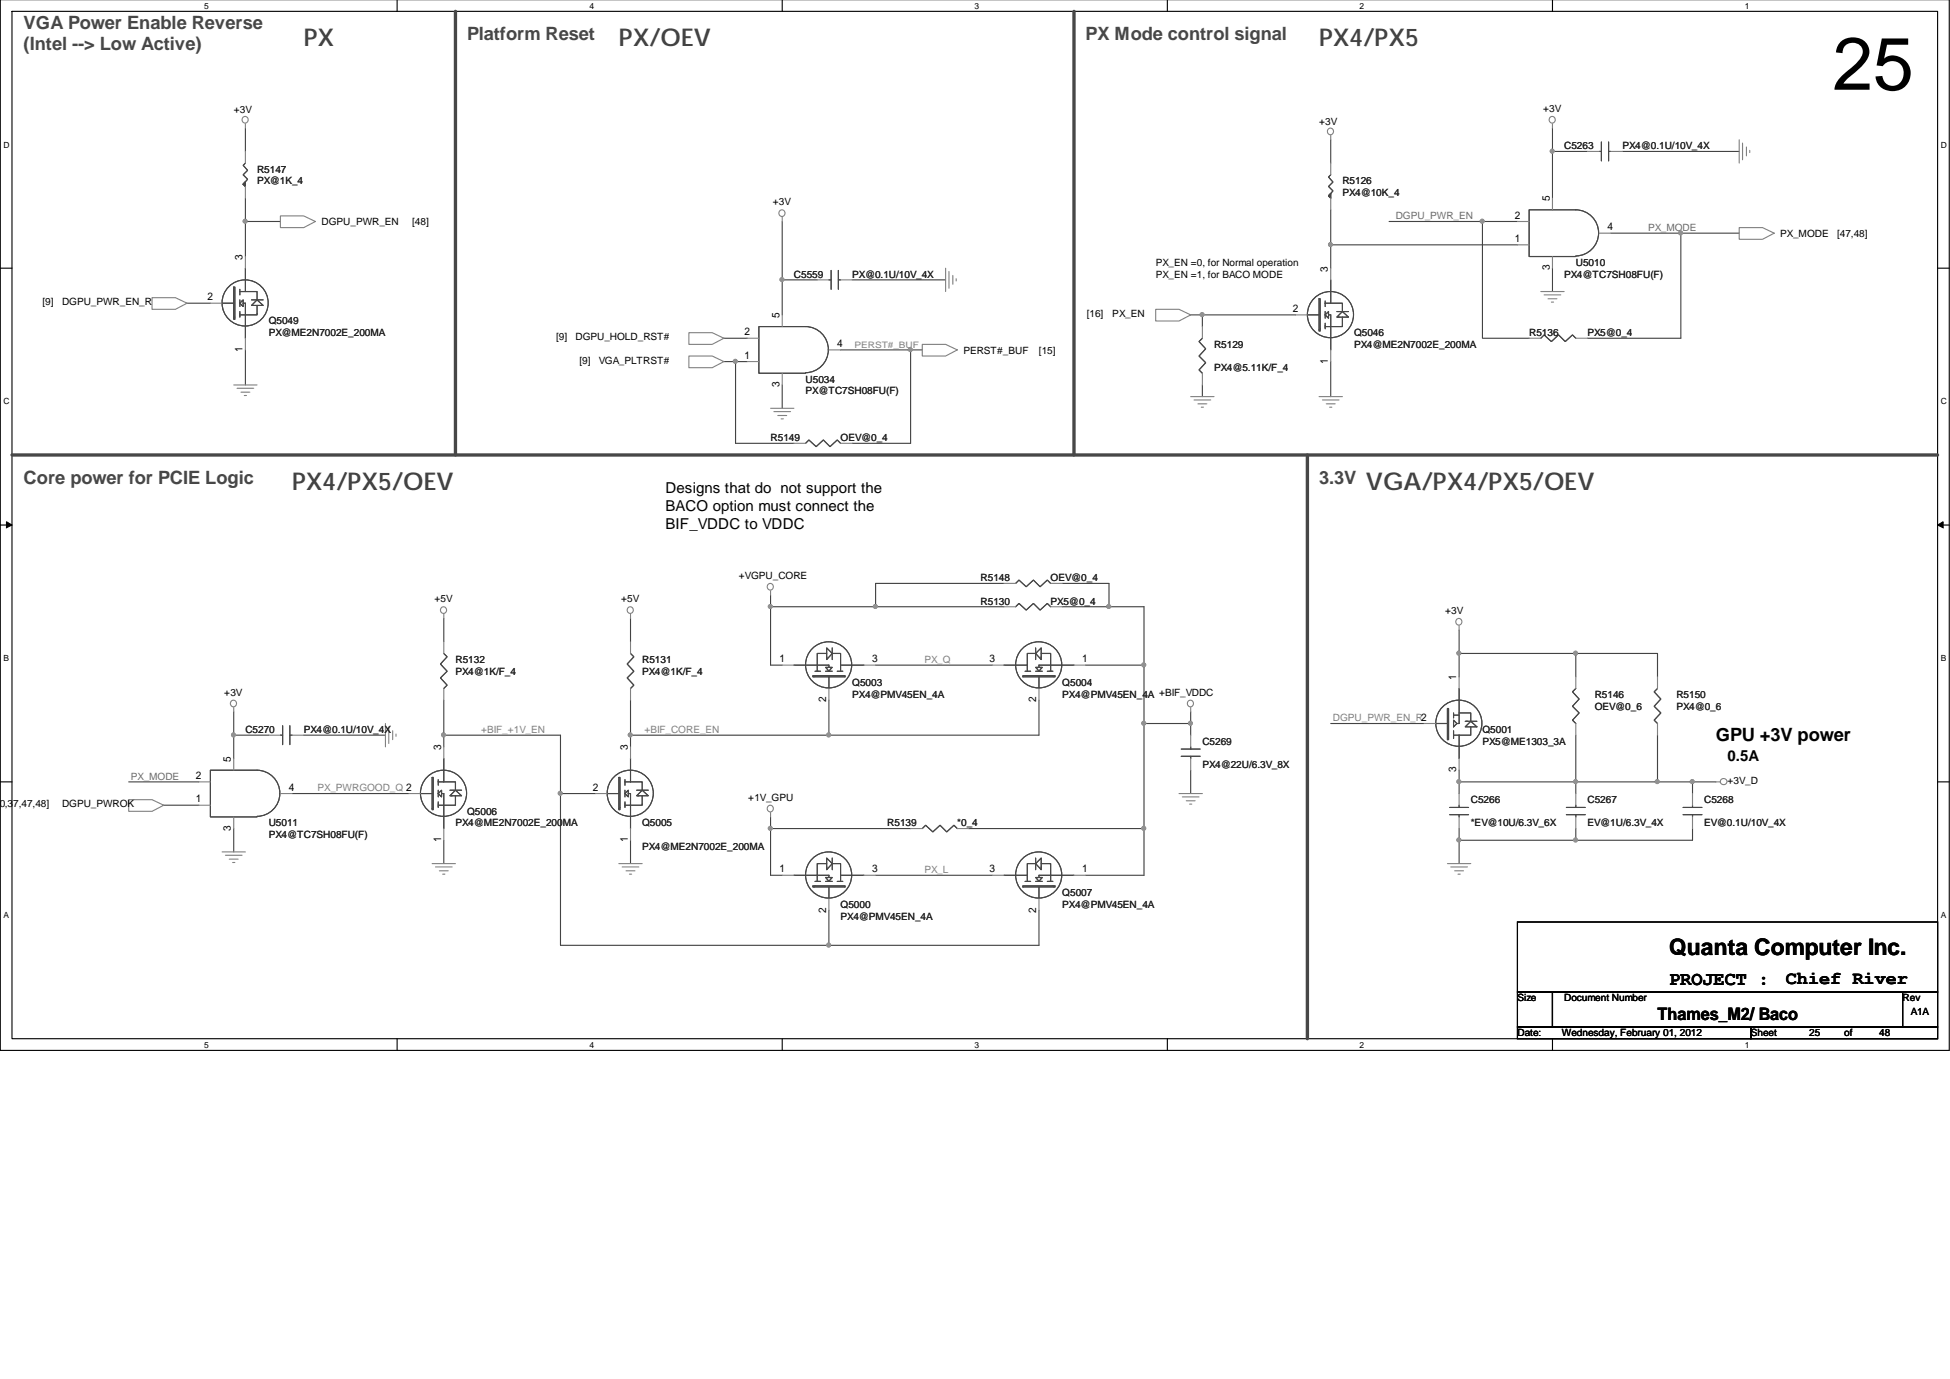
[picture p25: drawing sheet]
<svg xmlns="http://www.w3.org/2000/svg" width="297mm" height="210mm" viewBox="0 0 297 210" stroke-linecap="round" stroke-linejoin="round" font-family="sans-serif">
<defs><g id="words">
<text font-size="11.3" x="279.1" y="13.7">25</text>
<g font-size="3.7" fill="#404040">
<text x="46.3" y="7.1">PX</text>
<text x="94.3" y="7.1">PX/OEV</text>
<text x="200.9" y="7.1">PX4/PX5</text>
<text x="44.5" y="74.6">PX4/PX5/OEV</text>
<text x="208" y="74.6">VGA/PX4/PX5/OEV</text>
</g>
<text font-size="3.5" x="254.3" y="145.4">Quanta Computer Inc.</text>
<text font-size="3" x="254.3" y="150">PROJECT :</text>
<g font-size="2.8" fill="#474747">
<text x="3.6" y="4.4">VGA Power Enable Reverse</text>
<text x="3.6" y="7.7">(Intel --&gt; Low Active)</text>
<text x="71.2" y="6.1">Platform Reset</text>
<text x="165.4" y="6.1">PX Mode control signal</text>
<text x="3.6" y="73.7">Core power for PCIE Logic</text>
<text x="200.9" y="73.7">3.3V</text>
</g>
<g font-size="2.8">
<text x="261.4" y="112.8">GPU +3V power</text>
<text x="272" y="149.8">Chief River</text>
</g>
<text font-size="2.6" x="252.5" y="155.3">Thames_M2/ Baco</text>
<g font-size="2.3">
<text x="101.4" y="75">Designs that do not support the</text>
<text x="101.4" y="77.8">BACO option must connect the</text>
<text x="101.4" y="80.6">BIF_VDDC to VDDC</text>
<text x="263.1" y="115.8">0.5A</text>
</g>
<g font-size="1.6">
<text x="230.7" y="33.3">2</text>
<text x="236.1" y="30.7" transform="rotate(-90 236.1 30.7)">5</text>
<text x="244.9" y="35.1">4</text>
<text x="37" y="39.6" transform="rotate(-90 37 39.6)">3</text>
<text x="202.3" y="41.3" transform="rotate(-90 202.3 41.3)">3</text>
<text x="230.7" y="36.9">1</text>
<text x="236.1" y="41.2" transform="rotate(-90 236.1 41.2)">3</text>
<text x="31.6" y="45.7">2</text>
<text x="197" y="47.5">2</text>
<text x="37" y="53.6" transform="rotate(-90 37 53.6)">1</text>
<text x="113.4" y="51.1">2</text>
<text x="118.7" y="48.5" transform="rotate(-90 118.7 48.5)">5</text>
<text x="127.5" y="52.9">4</text>
<text x="113.4" y="54.6">1</text>
<text x="118.7" y="59" transform="rotate(-90 118.7 59)">3</text>
<text x="202.3" y="55.4" transform="rotate(-90 202.3 55.4)">1</text>
<text x="118.7" y="100.9">1</text>
<text x="132.9" y="100.9">3</text>
<text x="150.7" y="100.9">3</text>
<text x="164.9" y="100.9">1</text>
<text x="125.8" y="107" transform="rotate(-90 125.8 107)">2</text>
<text x="157.8" y="107" transform="rotate(-90 157.8 107)">2</text>
<text x="221.8" y="103.6" transform="rotate(-90 221.8 103.6)">1</text>
<text x="29.8" y="118.6">2</text>
<text x="35.2" y="116" transform="rotate(-90 35.2 116)">5</text>
<text x="67.2" y="114.2" transform="rotate(-90 67.2 114.2)">3</text>
<text x="95.6" y="114.2" transform="rotate(-90 95.6 114.2)">3</text>
<text x="221.8" y="117.6" transform="rotate(-90 221.8 117.6)">3</text>
<text x="29.8" y="122.2">1</text>
<text x="44" y="120.4">4</text>
<text x="90.3" y="120.4">2</text>
<text x="35.2" y="126.5" transform="rotate(-90 35.2 126.5)">3</text>
<text x="67.2" y="128.3" transform="rotate(-90 67.2 128.3)">1</text>
<text x="95.6" y="128.3" transform="rotate(-90 95.6 128.3)">1</text>
<text x="118.7" y="132.9">1</text>
<text x="132.9" y="132.9">3</text>
<text x="150.7" y="132.9">3</text>
<text x="164.9" y="132.9">1</text>
<text x="125.8" y="139" transform="rotate(-90 125.8 139)">2</text>
<text x="157.8" y="139" transform="rotate(-90 157.8 139)">2</text>
</g>
<g font-size="1.5">
<text x="35.6" y="17.2">+3V</text>
<text x="235" y="17.1">+3V</text>
<text x="200.9" y="19">+3V</text>
<text x="49" y="34.3">DGPU_PWR_EN</text>
<text x="62.8" y="34.3">[48]</text>
<text x="117.7" y="31.3">+3V</text>
<text x="176" y="40.5">PX_EN =0, for Normal operation</text>
<text x="271.2" y="36.1">PX_MODE</text>
<text x="279.8" y="36.1">[47,48]</text>
<text x="6.5" y="46.5">[9]</text>
<text x="9.4" y="46.5">DGPU_PWR_EN_R</text>
<text x="176" y="42.4">PX_EN =1, for BACO MODE</text>
<text x="84.7" y="51.8">[9]</text>
<text x="87.7" y="51.8">DGPU_HOLD_RST#</text>
<text x="146.8" y="53.9">PERST#_BUF</text>
<text x="158.3" y="53.9">[15]</text>
<text x="165.5" y="48.3">[16]</text>
<text x="169.4" y="48.3">PX_EN</text>
<text x="88.3" y="55.4">[9]</text>
<text x="91.2" y="55.4">VGA_PLTRST#</text>
<text x="112.6" y="88.2">+VGPU_CORE</text>
<text x="66.2" y="91.7">+5V</text>
<text x="94.6" y="91.7">+5V</text>
<text x="220.1" y="93.5">+3V</text>
<text x="34.2" y="105.9">+3V</text>
<text x="263.1" y="119.4">+3V_D</text>
<text x="-.1" y="123">0,37,47,48]</text>
<text x="9.4" y="123">DGPU_PWROK</text>
<text x="114" y="121.9">+1V_GPU</text>
<text x="231.2" y="152.5">Size</text>
<text x="238.3" y="152.5">Document Number</text>
<text x="289.8" y="152.5">Rev</text>
<text x="291.1" y="154.6">A1A</text>
<text x="231.2" y="157.8">Date:</text>
<text x="237.9" y="157.8">Wednesday, February 01, 2012</text>
<text x="266.7" y="157.8">Sheet</text>
<text x="275.6" y="157.8">25</text>
<text x="280.9" y="157.8">of</text>
<text x="286.3" y="157.8">48</text>
</g>
<g font-size="1.5" fill="#232323">
<text x="238.3" y="22.7">C5263</text>
<text x="247.2" y="22.7">PX4@0.1U/10V_4X</text>
<text x="39.2" y="26.3">R5147</text>
<text x="39.2" y="28.1">PX@1K_4</text>
<text x="204.5" y="28.1">R5126</text>
<text x="204.5" y="29.8">PX4@10K_4</text>
<text x="240" y="40.5">U5010</text>
<text x="120.9" y="42.3">C5559</text>
<text x="129.8" y="42.3">PX@0.1U/10V_4X</text>
<text x="238.3" y="42.3">PX4@TC7SH08FU(F)</text>
<text x="40.9" y="49.4">Q5049</text>
<text x="40.9" y="51.2">PX@ME2N7002E_200MA</text>
<text x="184.9" y="52.9">R5129</text>
<text x="206.3" y="51.2">Q5046</text>
<text x="206.3" y="52.9">PX4@ME2N7002E_200MA</text>
<text x="232.9" y="51.2">R5136</text>
<text x="241.8" y="51.2">PX5@0_4</text>
<text x="122.7" y="58.3">U5034</text>
<text x="184.9" y="56.5">PX4@5.11K/F_4</text>
<text x="122.7" y="60.1">PX@TC7SH08FU(F)</text>
<text x="117.4" y="67.2">R5149</text>
<text x="128" y="67.2">OEV@0_4</text>
<text x="149.4" y="88.5">R5148</text>
<text x="160" y="88.5">OEV@0_4</text>
<text x="149.4" y="92.1">R5130</text>
<text x="160" y="92.1">PX5@0_4</text>
<text x="69.4" y="100.9">R5132</text>
<text x="97.8" y="100.9">R5131</text>
<text x="69.4" y="102.7">PX4@1K/F_4</text>
<text x="97.8" y="102.7">PX4@1K/F_4</text>
<text x="129.8" y="104.5">Q5003</text>
<text x="129.8" y="106.3">PX4@PMV45EN_4A</text>
<text x="161.8" y="104.5">Q5004</text>
<text x="161.8" y="106.3">PX4@PMV45EN_4A +BIF_VDDC</text>
<text x="242.9" y="106.3">R5146</text>
<text x="255.4" y="106.3">R5150</text>
<text x="37.4" y="111.6">C5270</text>
<text x="46.3" y="111.6">PX4@0.1U/10V_4X</text>
<text x="183.2" y="113.4">C5269</text>
<text x="225.8" y="111.6">Q5001</text>
<text x="225.8" y="113.4">PX5@ME1303_3A</text>
<text x="242.9" y="108.1">OEV@0_6</text>
<text x="255.4" y="108.1">PX4@0_6</text>
<text x="183.2" y="116.9">PX4@22U/6.3V_8X</text>
<text x="40.9" y="125.8">U5011</text>
<text x="69.4" y="125.8">PX4@ME2N7002E_200MA</text>
<text x="71.2" y="124.1">Q5006</text>
<text x="97.8" y="125.8">Q5005</text>
<text x="135.2" y="125.8">R5139</text>
<text x="145.8" y="125.8">*0_4</text>
<text x="224" y="122.3">C5266</text>
<text x="224" y="125.8">*EV@10U/6.3V_6X</text>
<text x="241.8" y="122.3">C5267</text>
<text x="241.8" y="125.8">EV@1U/6.3V_4X</text>
<text x="259.6" y="122.3">C5268</text>
<text x="259.6" y="125.8">EV@0.1U/10V_4X</text>
<text x="40.9" y="127.6">PX4@TC7SH08FU(F)</text>
<text x="97.8" y="129.4">PX4@ME2N7002E_200MA</text>
<text x="161.8" y="136.5">Q5007</text>
<text x="128" y="138.3">Q5000</text>
<text x="128" y="140.1">PX4@PMV45EN_4A</text>
<text x="161.8" y="138.3">PX4@PMV45EN_4A</text>
</g>
<g font-size="1.5" fill="#6d6d6d">
<text x="212.6" y="33.4">DGPU_PWR_EN</text>
<text x="251" y="35.2">PX_MODE</text>
<text x="19.9" y="118.7">PX_MODE</text>
</g>
<g font-size="1.5" fill="#818181">
<text x="140.8" y="100.9">PX_Q</text>
<text x="73.3" y="111.6">+BIF_+1V_EN</text>
<text x="98.2" y="111.6">+BIF_CORE_EN</text>
<text x="203" y="109.8">DGPU_PWR_EN_R2</text>
<text x="48.4" y="120.5">PX_PWRGOOD_Q 2</text>
<text x="140.8" y="132.9">PX_L</text>
</g>
<text font-size="1.4" fill="#818181" x="130.2" y="52.9">PERST#_BUF</text>
<g font-size="1.3">
<text x="31.1" y="1.4">5</text>
<text x="89.8" y="1.4">4</text>
<text x="148.4" y="1.4">3</text>
<text x="207.1" y="1.4">2</text>
<text x="265.8" y="1.4">1</text>
<text x=".6" y="22.5">D</text>
<text x="295.7" y="22.5">D</text>
<text x=".6" y="61.6">C</text>
<text x="295.7" y="61.6">C</text>
<text x=".6" y="100.7">B</text>
<text x="295.7" y="100.7">B</text>
<text x=".6" y="139.8">A</text>
<text x="295.7" y="139.8">A</text>
<text x="31.1" y="159.6">5</text>
<text x="89.8" y="159.6">4</text>
<text x="148.4" y="159.6">3</text>
<text x="207.1" y="159.6">2</text>
<text x="265.8" y="159.6">1</text>
</g>
</g></defs>
<path d="M0 0v159.9h296.9v-159.9M1.8 1.7h293.3v156.5h-293.3z" fill="none" stroke="#000" stroke-width=".17"/>
<g fill="#fff">
<path d="M31.1 .2h.6v1.4h-.6z"/>
<path d="M31.1 158.4h.6v1.4h-.6z"/>
</g>
<path d="M60.5 0v1.7M60.5 158.2v1.7" fill="none" stroke="#000" stroke-width=".17"/>
<g fill="#fff">
<path d="M89.8 .2h.6v1.4h-.6z"/>
<path d="M89.8 158.4h.6v1.4h-.6z"/>
</g>
<path d="M119.2 0v1.7M119.2 158.2v1.7" fill="none" stroke="#000" stroke-width=".17"/>
<g fill="#fff">
<path d="M148.4 .2h.6v1.4h-.6z"/>
<path d="M148.4 158.4h.6v1.4h-.6z"/>
</g>
<path d="M177.8 0v1.7M177.8 158.2v1.7" fill="none" stroke="#000" stroke-width=".17"/>
<g fill="#fff">
<path d="M207.1 .2h.6v1.4h-.6z"/>
<path d="M207.1 158.4h.6v1.4h-.6z"/>
</g>
<path d="M236.5 0v1.7M236.5 158.2v1.7" fill="none" stroke="#000" stroke-width=".17"/>
<g fill="#fff">
<path d="M265.8 .2h.6v1.4h-.6z"/>
<path d="M265.8 158.4h.6v1.4h-.6z"/>
<path d="M.6 21.3h.8v1.3h-.8z"/>
<path d="M295.7 21.3h.8v1.3h-.8z"/>
<path d="M.6 60.4h.8v1.3h-.8z"/>
<path d="M295.7 60.4h.8v1.3h-.8z"/>
</g>
<path d="M0 40.8h1.8M295.1 40.8h1.8" fill="none" stroke="#000" stroke-width=".17"/>
<g fill="#fff">
<path d="M.6 99.5h.7v1.4h-.7z"/>
<path d="M295.7 99.5h.7v1.4h-.7z"/>
</g>
<path d="M0 79.9h1.8M295.1 79.9h1.8" fill="none" stroke="#000" stroke-width=".17"/>
<path d="M1 79.4l.8 .5-.8 .5zM295.1 79.9l.9-.5v1z" fill="#000"/>
<path d="M1 79.4l.8 .5-.8 .5zM295.1 79.9l.9-.5v1z" fill="none" stroke="#000" stroke-width=".15"/>
<g fill="#fff">
<path d="M.6 138.6h.6v1.4h-.6z"/>
<path d="M295.7 138.6h.6v1.4h-.6z"/>
</g>
<path d="M0 119.1h1.8M295.1 119.1h1.8" fill="none" stroke="#000" stroke-width=".17"/>
<path d="M69.4 1.7v67.6M163.6 1.7v67.6M1.8 69.3h293.3M199.2 69.3v88.9" fill="none" stroke="#474747" stroke-width=".51"/>
<path d="M236.5 19.5v3.6h5.3M236.5 23.1v7.1M183.2 47.9v1.8" fill="none" stroke="#424242" stroke-width=".17"/>
<circle cx="236.4" cy="23" r=".3" fill="#909090"/>
<circle cx="236.4" cy="23" r=".3" fill="none" stroke="#909090" stroke-width=".17"/>
<path d="M202.7 21.3v3.5M247.2 23.1h17.7M117.4 92.4v8.9M96 106.6v5.3h30.3M126.3 138.6v5.3h-40.9M133.4 133.3h17.8" fill="none" stroke="#424242" stroke-width=".17"/>
<circle cx="126.2" cy="143.9" r=".3" fill="#909090"/>
<circle cx="126.2" cy="143.9" r=".3" fill="none" stroke="#909090" stroke-width=".17"/>
<path d="M67.6 111.9h17.8M117.4 133.3h1.8M158.3 138.6v5.3h-32" fill="none" stroke="#424242" stroke-width=".17"/>
<circle cx="67.6" cy="111.9" r=".3" fill="#909090"/>
<circle cx="67.6" cy="111.9" r=".3" fill="none" stroke="#909090" stroke-width=".17"/>
<path d="M181.4 110.2v1.7" fill="none" stroke="#424242" stroke-width=".17"/>
<circle cx="181.3" cy="110.1" r=".3" fill="#909090"/>
<circle cx="181.3" cy="110.1" r=".3" fill="none" stroke="#909090" stroke-width=".17"/>
<path d="M67.6 111.9v1.8M96 111.9v1.8M67.6 127.9v3.6" fill="none" stroke="#424242" stroke-width=".17"/>
<circle cx="96" cy="111.9" r=".3" fill="#909090"/>
<circle cx="96" cy="111.9" r=".3" fill="none" stroke="#909090" stroke-width=".17"/>
<path d="M67.6 94.2v3.5M96 94.2v3.5M126.3 106.6v5.3M133.4 101.3h17.8M181.4 117.3v3.5M96 127.9v3.6" fill="none" stroke="#424242" stroke-width=".17"/>
<circle cx="126.2" cy="111.9" r=".3" fill="#909090"/>
<circle cx="126.2" cy="111.9" r=".3" fill="none" stroke="#909090" stroke-width=".17"/>
<path d="M183.2 47.9h14.2" fill="none" stroke="#424242" stroke-width=".17"/>
<circle cx="183.1" cy="47.9" r=".3" fill="#909090"/>
<circle cx="183.1" cy="47.9" r=".3" fill="none" stroke="#909090" stroke-width=".17"/>
<path d="M202.7 37.3h28.5" fill="none" stroke="#424242" stroke-width=".17"/>
<circle cx="202.7" cy="37.2" r=".3" fill="#909090"/>
<circle cx="202.7" cy="37.2" r=".3" fill="none" stroke="#909090" stroke-width=".17"/>
<path d="M236.5 40.8v3.6M133.4 92.4h19.5" fill="none" stroke="#424242" stroke-width=".17"/>
<circle cx="133.3" cy="92.3" r=".3" fill="#909090"/>
<circle cx="133.3" cy="92.3" r=".3" fill="none" stroke="#909090" stroke-width=".17"/>
<path d="M202.7 37.3v3.5M225.8 33.7h5.4M256 35.5h8.9M181.4 47.9h1.8M202.7 55.1v5.3M117.4 90.6v1.8M168.9 92.4h5.4M67.6 106.6v5.3M158.3 106.6v5.3M165.4 101.3h8.9M117.4 126.2v7.1M174.3 126.2v7.1" fill="none" stroke="#424242" stroke-width=".17"/>
<circle cx="168.9" cy="92.3" r=".3" fill="#909090"/>
<circle cx="168.9" cy="92.3" r=".3" fill="none" stroke="#909090" stroke-width=".17"/>
<path d="M174.3 92.4v8.9" fill="none" stroke="#424242" stroke-width=".17"/>
<circle cx="174.2" cy="101.2" r=".3" fill="#909090"/>
<circle cx="174.2" cy="101.2" r=".3" fill="none" stroke="#909090" stroke-width=".17"/>
<path d="M117.4 101.3h1.8M85.4 120.8v23.1" fill="none" stroke="#424242" stroke-width=".17"/>
<circle cx="85.3" cy="120.8" r=".3" fill="#909090"/>
<circle cx="85.3" cy="120.8" r=".3" fill="none" stroke="#909090" stroke-width=".17"/>
<path d="M202.7 31.9v5.4M256 35.5v16h-14.2M183.2 58.6v1.8M19.6 119.1h10.7M35.6 108.4v3.5h5.3M46.3 111.9h12.4M126.3 111.9h32M24.9 122.6h5.4M35.6 126.2v3.5M44.5 120.8h17.8M165.4 133.3h8.9" fill="none" stroke="#424242" stroke-width=".17"/>
<circle cx="256" cy="35.5" r=".3" fill="#909090"/>
<circle cx="256" cy="35.5" r=".3" fill="none" stroke="#909090" stroke-width=".17"/>
<path d="M225.8 33.7v17.8h7.1M245.4 35.5h10.6" fill="none" stroke="#424242" stroke-width=".17"/>
<circle cx="225.8" cy="33.7" r=".3" fill="#909090"/>
<circle cx="225.8" cy="33.7" r=".3" fill="none" stroke="#909090" stroke-width=".17"/>
<path d="M119.2 33.7v8.9h5.3M211.6 33.7h14.2M110.3 51.5h3.5M119.2 42.6v5.3" fill="none" stroke="#424242" stroke-width=".17"/>
<circle cx="119.1" cy="42.6" r=".3" fill="#909090"/>
<circle cx="119.1" cy="42.6" r=".3" fill="none" stroke="#909090" stroke-width=".17"/>
<path d="M112 55.1h1.8M119.2 58.6v3.6M129.8 42.6h14.2M138.7 53.3h1.8" fill="none" stroke="#424242" stroke-width=".17"/>
<circle cx="112" cy="55" r=".3" fill="#909090"/>
<circle cx="112" cy="55" r=".3" fill="none" stroke="#909090" stroke-width=".17"/>
<path d="M37.4 19.5v3.6M37.4 33.7v5.4M28.5 46.2h3.5M37.4 53.3v5.3" fill="none" stroke="#424242" stroke-width=".17"/>
<circle cx="37.3" cy="33.7" r=".3" fill="#909090"/>
<circle cx="37.3" cy="33.7" r=".3" fill="none" stroke="#909090" stroke-width=".17"/>
<path d="M37.4 30.2v3.5h5.3M35.6 111.9v3.6M85.4 111.9v8.9h5.3" fill="none" stroke="#424242" stroke-width=".17"/>
<circle cx="35.6" cy="111.9" r=".3" fill="#909090"/>
<circle cx="35.6" cy="111.9" r=".3" fill="none" stroke="#909090" stroke-width=".17"/>
<path d="M202.7 110.2h14.2M222.3 117.3v1.8M222.3 126.2v5.3" fill="none" stroke="#424242" stroke-width=".17"/>
<circle cx="222.2" cy="127.9" r=".3" fill="#909090"/>
<circle cx="222.2" cy="127.9" r=".3" fill="none" stroke="#909090" stroke-width=".17"/>
<path d="M222.3 119.1v1.7M240 119.1v1.7M257.8 119.1h3.6M222.3 127.9h17.7M257.8 126.2v1.7" fill="none" stroke="#424242" stroke-width=".17"/>
<circle cx="257.8" cy="119" r=".3" fill="#909090"/>
<circle cx="257.8" cy="119" r=".3" fill="none" stroke="#909090" stroke-width=".17"/>
<path d="M240 126.2v1.7" fill="none" stroke="#424242" stroke-width=".17"/>
<circle cx="240" cy="127.9" r=".3" fill="#909090"/>
<circle cx="240" cy="127.9" r=".3" fill="none" stroke="#909090" stroke-width=".17"/>
<path d="M222.3 99.5v3.6M240 127.9h17.8" fill="none" stroke="#424242" stroke-width=".17"/>
<circle cx="222.2" cy="99.5" r=".3" fill="#909090"/>
<circle cx="222.2" cy="99.5" r=".3" fill="none" stroke="#909090" stroke-width=".17"/>
<path d="M222.3 99.5h17.7M174.3 101.3v8.9h7.1v-1.8" fill="none" stroke="#424242" stroke-width=".17"/>
<circle cx="240" cy="99.5" r=".3" fill="#909090"/>
<circle cx="240" cy="99.5" r=".3" fill="none" stroke="#909090" stroke-width=".17"/>
<path d="M222.3 95.9v3.6M240 99.5v3.6M240 111.9v7.2h-17.7" fill="none" stroke="#424242" stroke-width=".17"/>
<circle cx="222.2" cy="119" r=".3" fill="#909090"/>
<circle cx="222.2" cy="119" r=".3" fill="none" stroke="#909090" stroke-width=".17"/>
<path d="M252.5 119.1h5.3v1.7" fill="none" stroke="#424242" stroke-width=".17"/>
<circle cx="252.4" cy="119" r=".3" fill="#909090"/>
<circle cx="252.4" cy="119" r=".3" fill="none" stroke="#909090" stroke-width=".17"/>
<path d="M152.9 88.8h-19.5v3.6h-16M161.8 88.8h7.1v3.6h-7.1" fill="none" stroke="#424242" stroke-width=".17"/>
<circle cx="117.3" cy="92.3" r=".3" fill="#909090"/>
<circle cx="117.3" cy="92.3" r=".3" fill="none" stroke="#909090" stroke-width=".17"/>
<path d="M110.3 55.1h1.7v12.4h8.9M138.7 53.3v14.2h-8.9" fill="none" stroke="#424242" stroke-width=".17"/>
<circle cx="138.7" cy="53.2" r=".3" fill="#909090"/>
<circle cx="138.7" cy="53.2" r=".3" fill="none" stroke="#909090" stroke-width=".17"/>
<path d="M128 53.3h10.7M240 99.5h12.5v3.6M252.5 111.9v7.2h-12.5" fill="none" stroke="#424242" stroke-width=".17"/>
<circle cx="240" cy="119" r=".3" fill="#909090"/>
<circle cx="240" cy="119" r=".3" fill="none" stroke="#909090" stroke-width=".17"/>
<path d="M147.6 126.2h26.7" fill="none" stroke="#424242" stroke-width=".17"/>
<circle cx="174.2" cy="126.1" r=".3" fill="#909090"/>
<circle cx="174.2" cy="126.1" r=".3" fill="none" stroke="#909090" stroke-width=".17"/>
<path d="M117.4 126.2h21.3" fill="none" stroke="#424242" stroke-width=".17"/>
<circle cx="117.3" cy="126.1" r=".3" fill="#909090"/>
<circle cx="117.3" cy="126.1" r=".3" fill="none" stroke="#909090" stroke-width=".17"/>
<path d="M174.3 110.2v16M117.4 124.4v1.8" fill="none" stroke="#424242" stroke-width=".17"/>
<circle cx="174.2" cy="110.1" r=".3" fill="#909090"/>
<circle cx="174.2" cy="110.1" r=".3" fill="none" stroke="#909090" stroke-width=".17"/>
<g fill="none" stroke="#818181" stroke-width=".17">
<path d="M37.4 18.8v.7M236.5 18.8v.7M42.7 32.9h3.6l1.7 .8-1.7 1h-3.6zM119.2 33v.7M202.7 20.6v.7M231.2 33.7h1.7M231.2 37.3h1.7M236.5 39.1v1.7M236.5 30.2v1.7M243.6 35.5h1.8M264.9 21.3v3.5M264.9 34.7h3.6l1.8 .8-1.8 .9h-3.6z"/>
<path d="M265.4 21.8v2.5M266 22.4v1.3M266.5 22.9v.3M23.2 45.3h3.5l1.8 .9-1.8 .9h-3.5zM35.6 58.6h3.6M36.1 59.1h2.6M36.7 59.7h1.4M104.9 54.2h3.6l1.8 .9-1.8 .9h-3.6zM104.9 50.7h3.6l1.8 .8-1.8 .9h-3.6zM113.8 51.5h1.8M113.8 55.1h1.8M119.2 56.8v1.8"/>
<path d="M119.2 47.9v1.8M126.3 53.3h1.7M140.5 52.4h3.5l1.8 .9-1.8 .9h-3.5zM144 40.8v3.6M144.6 41.3v2.6M145.1 41.9v1.4M145.7 42.4v.4M176 47.1h3.6l1.8 .8-1.8 1h-3.6zM183.2 56.8v1.8M183.2 49.7v1.8M197.4 47.9h1.8M202.7 40.8v1.8"/>
<path d="M202.7 53.3v1.8M232.9 51.5h1.8M234.7 44.4h3.6M235.2 44.9h2.6M235.8 45.5h1.4M236.3 46h.4M240 51.5h1.8M37.2 60.2h.3M117.4 62.2h3.5M117.9 62.7h2.5M118.5 63.3h1.3M119 63.8h.3"/>
<path d="M120.9 67.5h1.8M128 67.5h1.8M181.4 60.4h3.5M181.9 60.9h2.5M182.5 61.5h1.3M183 62h.3M200.9 60.4h3.6M201.4 60.9h2.6M202 61.5h1.4M202.5 62h.4M67.6 93.5v.7M96 93.5v.7"/>
<path d="M117.4 89.9v.7M152.9 88.8h1.8M160 88.8h1.8M222.3 95.3v.6M35.6 107.7v.7M58.7 110.2v3.5M59.2 110.7v2.5M59.8 111.3v1.3M60.3 111.8v.3M67.6 113.7v1.8M151.2 101.3h1.7M158.3 104.8v1.8"/>
<path d="M163.6 101.3h1.8M181.4 107.7v.7M216.9 110.2h1.8M222.3 115.5v1.8M222.3 103.1v1.7M240 110.2v1.7M240 103.1v1.7M252.5 110.2v1.7M252.5 103.1v1.7M261.4 119.1h.6M19.6 121.8h3.6l1.7 .8-1.7 .9h-3.6zM33.8 129.7h3.6"/>
<path d="M34.3 130.2h2.6M34.9 130.8h1.4M35.4 131.3h.4M62.3 120.8h1.7M65.8 131.5h3.6M66.3 132h2.6M66.9 132.6h1.4M67.4 133.1h.4M67.6 126.2v1.7M94.3 131.5h3.5M94.8 132h2.5M95.4 132.6h1.3"/>
<path d="M95.9 133.1h.3M117.4 123.7v.7M138.7 126.2h1.8M145.8 126.2h1.8M179.6 120.8h3.6M180.1 121.3h2.5M180.7 121.9h1.4M181.2 122.4h.3M220.5 131.5h3.5M221 132h2.5M221.6 132.6h1.3M222.1 133.1h.3"/>
<path d="M222.3 120.8v1.8M222.3 124.4v1.8"/>
<circle cx="37.3" cy="18.2" r=".49"/>
<circle cx="236.4" cy="18.2" r=".49"/>
<circle cx="119.1" cy="32.5" r=".49"/>
<circle cx="202.6" cy="20" r=".49"/>
<circle cx="67.5" cy="92.9" r=".49"/>
<circle cx="96" cy="92.9" r=".49"/>
<circle cx="117.3" cy="89.3" r=".49"/>
<circle cx="222.2" cy="94.7" r=".49"/>
<circle cx="35.5" cy="107.1" r=".49"/>
<circle cx="181.3" cy="107.1" r=".49"/>
<circle cx="262.6" cy="119" r=".49"/>
<circle cx="117.3" cy="123.1" r=".49"/>
</g>
<path d="M231.2 140.4h63.9v10.7h-63.9zM231.2 156.4h35.5v1.8h-35.5zM231.2 151.1h5.3v5.3h-5.3zM236.5 151.1h53.3v5.3h-53.3zM266.7 156.4h28.4v1.8h-28.4zM289.8 151.1h5.3v5.3h-5.3z" fill="none" stroke="#000" stroke-width=".17"/>
<g fill="none" stroke="#474747" stroke-width=".17">
<path d="M202.7 26.6l-.3 .4 .6 .7-.6 .7 .6 .7-.6 .7 .3 .4M240 39a3.5 3.5 0 0 0 3.5-3.5 3.5 3.5 0 0 0-3.5-3.6h-7.1v7.2h7.1M122.7 56.8a3.5 3.5 0 0 0 3.5-3.5 3.5 3.5 0 0 0-3.5-3.6h-7.1v7.1h7.1M183.2 51.5l-.6 .5 1.1 1.1-1.1 1.1 1.1 1-1.1 1.1 .6 .5M199.2 47.9h1.7M200.9 45.5h.2v4.9h-.2zM201.9 47.9l.5 .6v-.6M201.9 47.9l.5-.5v.5M201.9 46.2h.8M201.9 47.4v.5M201.9 47.9v.6M201.9 49.2v.9"/>
<path d="M201.9 45.8v.4M201.9 46.2v.5M202.4 47.9h.3v5.4M202.7 42.6v3.6M202.7 46.2h1.8v1.2M203.6 47.4h.9M204.5 48.3v1.4h-2.6M204.5 47.4l.9 .9h-1.6M204.5 47.4l-.9 .9h.4M204.5 47.4h.9M234.7 51.5l.5-.5 1.1 1 1.1-1 1 1 1.1-1 .5 .5M122.7 67.5l.5-.5 1.1 1 1.1-1 1 1 1.1-1 .5 .5"/>
<path d="M154.7 88.8l.5-.5 1.1 1 1.1-1 1 1 1.1-1 .5 .5M157.8 99.5l.8-.8v1.5M157.8 99.5l.8 .9v-.4M157.8 99.5h-1.3v1.8M157.8 98.7v.8M157.8 99.5v.9M158.6 99.5h1.4v2.7M65.8 118.4h.2v4.9h-.2zM66.8 119.1h.8M66.8 118.7v.4M66.8 119.1v.5M67.6 115.5v3.6"/>
<path d="M67.6 119.1h1.8v1.2M152.9 101.3h3.6M155.8 102.9h4.9v.2h-4.9zM156.1 102.2h.4M156.5 102.2h.5M156.5 101.3v.9M157.8 102.2h.5M158.3 101.6h-.5l.5 .6M158.3 101.6h.5l-.5 .6M158.3 102.2h.5M158.3 103.1v1.7M159.5 102.2h.9"/>
<path d="M163.6 101.3h-5.3v.3M218.7 110.2h1.8M220.5 107.9h.2v4.7h-.2zM221.4 111.9h.9M221.4 108.9h.9M221.4 111.3v1.2M221.4 108.6v.7M221.4 109.7l.5 .5-.5 .5zM222.3 104.8v5.4h-.4M222.3 111.9v3.6M222.3 108.6h1.7v1.2M223.2 109.8h.3"/>
<path d="M223.2 110.7l.8-.9 1 .9zM223.4 109.8h1.6M224 110.7v1.2h-1.7M240 104.8l-.5 .5 1 1.1-1 1.1 1 1.1-1 1.1 .5 .5M252.5 104.8l-.5 .5 1 1.1-1 1.1 1 1.1-1 1.1 .5 .5M64 120.8h1.8M66.8 120.3v.5M66.8 120.8v.5M66.8 122.1v.9M67.3 120.8h.3v5.4M67.3 120.8v.5l-.5-.5M67.3 120.8v-.5l-.5 .5"/>
<path d="M68.5 120.3h.9M69.4 121.2v1.4h-2.6M69.4 120.3l.9 .9h-1.6M69.4 120.3l-.9 .9h.4M69.4 120.3h.9M140.5 126.2l.5-.5 1.1 1 1.1-1 1 1 1.1-1 .5 .5M220.8 124.1h2.9M220.8 123h2.9M222.3 122.6v.4M222.3 124.1v.3"/>
<circle cx="202.7" cy="47.9" r="3.5"/>
<circle cx="158.2" cy="101.2" r="3.5"/>
<circle cx="222.2" cy="110.1" r="3.5"/>
<circle cx="67.6" cy="120.8" r="3.5"/>
</g>
<path d="M202.7 29.5v.7l-.3-.4z" fill-rule="evenodd" fill="#474747"/>
<path d="M202.7 29.5v.7l-.3-.4zM202.7 26.6l-.3 .4 .6 .7-.6 .7 .6 .7-.6 .7 .3 .4" fill="none" stroke="#474747" stroke-width=".17"/>
<path d="M202.7 29.5v.7l-.3-.4z" fill-rule="evenodd" fill="#474747"/>
<g fill="none" stroke="#474747" stroke-width=".17">
<path d="M37.4 24.8l-.4 .4 .7 .7-.7 .7 .7 .7-.7 .8 .4 .3M202.7 29.5v.7l-.3-.4zM243.6 23.1h.3M243.9 21.6v2.9M245 23.1h.4M245 21.6v2.9M33.8 46.2h1.8M35.6 43.7h.2v4.9h-.2zM36.5 45.7v.5M36.5 46.2v.5M36.5 47.4v.9M36.5 44.1v.3"/>
<path d="M36.5 44.4v.5M36.5 46.2l.5 .5v-.5M36.5 46.2l.5-.5v.5M36.5 44.4h.9M37 46.2h.4v5.3M37.4 40.8v3.6M37.4 44.4h1.8v1.3M38.3 45.7h.9M39.2 45.7h.9M39.2 45.7l.9 .8h-1.6M39.2 45.7l-.9 .8h.4M39.2 46.5v1.4h-2.7"/>
<path d="M96 99.5l.6 .5-1.1 1.1 1.1 1.1-1.1 1 1.1 1.1-.6 .5M125.9 99.5h-1.4v2.7M126.8 99.5l-.9-.8v1.5M126.8 99.5l-.9 .9v-.4M126.8 98.7v.8M126.8 99.5v.9M126.8 99.5h1.2v1.8M94.3 118.4h.1v4.9h-.1zM95.2 119.1h.8M95.2 118.7v.4M95.2 119.1v.5M96 115.5v3.6"/>
<path d="M96 119.1h1.8v1.2M120.9 101.3h5.4v.3M123.8 102.9h4.9v.2h-4.9zM124.1 102.2h.9M125.8 102.2h.5M126.3 101.6h.5l-.5 .6M126.3 103.1v1.7M126.3 101.6h-.5l.5 .6M126.3 102.2h.5M127.5 102.2h.5M128 101.3h3.6M128 101.3v.9"/>
<path d="M128 102.2h.4M179.9 115.2h2.9M179.9 114.1h2.9M181.4 113.7v.4M181.4 115.2v.3M92.5 120.8h1.8M95.2 120.3v.5M95.2 120.8v.5M95.2 122.1v.9M95.7 120.8v-.5l-.5 .5M95.7 120.8h.3v5.4M95.7 120.8v.5l-.5-.5"/>
<path d="M97 120.3h.8M97.8 121.2v1.4h-2.6M97.8 120.3l1 .9h-1.7M97.8 120.3l-.8 .9h.3M97.8 120.3h1M120.9 133.3h5.4v.3M123.8 134.9h4.9v.2h-4.9zM124.1 134.2h.9M125.8 134.2h.5M125.9 131.5h-1.4v2.7M126.3 133.6h.5l-.5 .6M126.3 135.1v1.7"/>
<path d="M126.3 133.6h-.5l.5 .6M126.3 134.2h.5M126.8 131.5l-.9-.8v1.5M126.8 131.5l-.9 .9v-.4M126.8 130.7v.8M126.8 131.5v.9M126.8 131.5h1.2v1.8M127.5 134.2h.5M128 133.3h3.6M128 133.3v.9M128 134.2h.4M238.6 123h2.9"/>
<path d="M238.6 124.1h2.9M240 124.1v.3M240 122.6v.4"/>
<circle cx="37.3" cy="46.1" r="3.5"/>
<circle cx="126.2" cy="101.2" r="3.5"/>
<circle cx="96" cy="120.8" r="3.5"/>
<circle cx="126.2" cy="133.2" r="3.5"/>
</g>
<g fill="none" stroke="#818181" stroke-width=".17">
<path d="M37.4 39.1v1.7M202.7 30.2v1.7M202.7 24.8v1.8M241.8 23.1h1.8M245.4 23.1h1.8M32 46.2h1.8M37.4 51.5v1.8M96 97.7v1.8M96 104.8v1.8M96 113.7v1.8M119.2 101.3h1.7M126.3 104.8v1.8"/>
<path d="M131.6 101.3h1.8M181.4 111.9v1.8M181.4 115.5v1.8M90.7 120.8h1.8M96 126.2v1.7M119.2 133.3h1.7M126.3 136.8v1.8M131.6 133.3h1.8M240 120.8v1.8M240 124.4v1.8"/>
</g>
<path d="M37.4 27.7v.7l-.4-.3z" fill-rule="evenodd" fill="#474747"/>
<path d="M37.4 27.7v.7l-.4-.3zM37.4 24.8l-.4 .4 .7 .7-.7 .7 .7 .7-.7 .8 .4 .3" fill="none" stroke="#474747" stroke-width=".17"/>
<path d="M37.4 27.7v.7l-.4-.3z" fill-rule="evenodd" fill="#474747"/>
<g fill="none" stroke="#474747" stroke-width=".17">
<path d="M37.4 27.7v.7l-.4-.3zM126.3 42.6h.3M126.6 41.2v2.9M127.7 42.6h.3M127.7 41.2v2.9M67.6 99.5l.5 .5-1 1.1 1 1.1-1 1 1 1.1-.5 .5M154.7 92.4l.5-.5 1.1 1 1.1-1 1 1 1.1-1 .5 .5M42.7 111.9h.4M43.1 110.5v2.9M44.2 111.9h.3M44.2 110.5v2.9M39.2 124.3a3.5 3.5 0 0 0 3.4-3.5 3.5 3.5 0 0 0-3.4-3.5h-7.2v7.1h7.2"/>
<path d="M152.9 133.3h3.6M155.8 134.9h4.9v.2h-4.9zM156.1 134.2h.4M156.5 134.2h.5M156.5 133.3v.9M157.8 134.2h.5M157.8 131.5l.8-.8v1.5M157.8 131.5l.8 .9v-.4M157.8 131.5h-1.3v1.8M157.8 130.7v.8M157.8 131.5v.9M158.3 133.6h-.5l.5 .6"/>
<path d="M158.3 133.6h.5l-.5 .6M158.3 134.2h.5M158.3 135.1v1.7M158.6 131.5h1.4v2.7M159.5 134.2h.9M163.6 133.3h-5.3v.3M256.4 123h2.9M256.4 124.1h2.9M257.8 124.1v.3M257.8 122.6v.4"/>
<circle cx="158.2" cy="133.2" r="3.5"/>
</g>
<g fill="none" stroke="#818181" stroke-width=".17">
<path d="M37.4 28.4v1.8M37.4 23.1v1.7M124.5 42.6h1.8M128 42.6h1.8M67.6 97.7v1.8M152.9 92.4h1.8M160 92.4h1.8M30.3 119.1h1.7M35.6 115.5v1.8M40.9 111.9h1.8M44.5 111.9h1.8M67.6 104.8v1.8"/>
<path d="M30.3 122.6h1.7M35.6 124.4v1.8M42.7 120.8h1.8M151.2 133.3h1.7M158.3 136.8v1.8M163.6 133.3h1.8M257.8 124.4v1.8M257.8 120.8v1.8"/>
</g>
<circle cx="236.4" cy="23" r=".3" fill="#909090"/>
<circle cx="236.4" cy="23" r=".3" fill="none" stroke="#909090" stroke-width=".17"/>
<circle cx="126.2" cy="143.9" r=".3" fill="#909090"/>
<circle cx="126.2" cy="143.9" r=".3" fill="none" stroke="#909090" stroke-width=".17"/>
<circle cx="67.6" cy="111.9" r=".3" fill="#909090"/>
<circle cx="67.6" cy="111.9" r=".3" fill="none" stroke="#909090" stroke-width=".17"/>
<circle cx="181.3" cy="110.1" r=".3" fill="#909090"/>
<circle cx="181.3" cy="110.1" r=".3" fill="none" stroke="#909090" stroke-width=".17"/>
<circle cx="96" cy="111.9" r=".3" fill="#909090"/>
<circle cx="96" cy="111.9" r=".3" fill="none" stroke="#909090" stroke-width=".17"/>
<circle cx="126.2" cy="111.9" r=".3" fill="#909090"/>
<circle cx="126.2" cy="111.9" r=".3" fill="none" stroke="#909090" stroke-width=".17"/>
<circle cx="183.1" cy="47.9" r=".3" fill="#909090"/>
<circle cx="183.1" cy="47.9" r=".3" fill="none" stroke="#909090" stroke-width=".17"/>
<circle cx="202.7" cy="37.2" r=".3" fill="#909090"/>
<circle cx="202.7" cy="37.2" r=".3" fill="none" stroke="#909090" stroke-width=".17"/>
<circle cx="133.3" cy="92.3" r=".3" fill="#909090"/>
<circle cx="133.3" cy="92.3" r=".3" fill="none" stroke="#909090" stroke-width=".17"/>
<circle cx="168.9" cy="92.3" r=".3" fill="#909090"/>
<circle cx="168.9" cy="92.3" r=".3" fill="none" stroke="#909090" stroke-width=".17"/>
<circle cx="174.2" cy="101.2" r=".3" fill="#909090"/>
<circle cx="174.2" cy="101.2" r=".3" fill="none" stroke="#909090" stroke-width=".17"/>
<circle cx="85.3" cy="120.8" r=".3" fill="#909090"/>
<circle cx="85.3" cy="120.8" r=".3" fill="none" stroke="#909090" stroke-width=".17"/>
<circle cx="256" cy="35.5" r=".3" fill="#909090"/>
<circle cx="256" cy="35.5" r=".3" fill="none" stroke="#909090" stroke-width=".17"/>
<circle cx="225.8" cy="33.7" r=".3" fill="#909090"/>
<circle cx="225.8" cy="33.7" r=".3" fill="none" stroke="#909090" stroke-width=".17"/>
<circle cx="119.1" cy="42.6" r=".3" fill="#909090"/>
<circle cx="119.1" cy="42.6" r=".3" fill="none" stroke="#909090" stroke-width=".17"/>
<circle cx="112" cy="55" r=".3" fill="#909090"/>
<circle cx="112" cy="55" r=".3" fill="none" stroke="#909090" stroke-width=".17"/>
<circle cx="37.3" cy="33.7" r=".3" fill="#909090"/>
<circle cx="37.3" cy="33.7" r=".3" fill="none" stroke="#909090" stroke-width=".17"/>
<circle cx="35.6" cy="111.9" r=".3" fill="#909090"/>
<circle cx="35.6" cy="111.9" r=".3" fill="none" stroke="#909090" stroke-width=".17"/>
<circle cx="222.2" cy="127.9" r=".3" fill="#909090"/>
<circle cx="222.2" cy="127.9" r=".3" fill="none" stroke="#909090" stroke-width=".17"/>
<circle cx="257.8" cy="119" r=".3" fill="#909090"/>
<circle cx="257.8" cy="119" r=".3" fill="none" stroke="#909090" stroke-width=".17"/>
<circle cx="240" cy="127.9" r=".3" fill="#909090"/>
<circle cx="240" cy="127.9" r=".3" fill="none" stroke="#909090" stroke-width=".17"/>
<circle cx="222.2" cy="99.5" r=".3" fill="#909090"/>
<circle cx="222.2" cy="99.5" r=".3" fill="none" stroke="#909090" stroke-width=".17"/>
<circle cx="240" cy="99.5" r=".3" fill="#909090"/>
<circle cx="240" cy="99.5" r=".3" fill="none" stroke="#909090" stroke-width=".17"/>
<circle cx="222.2" cy="119" r=".3" fill="#909090"/>
<circle cx="222.2" cy="119" r=".3" fill="none" stroke="#909090" stroke-width=".17"/>
<circle cx="252.4" cy="119" r=".3" fill="#909090"/>
<circle cx="252.4" cy="119" r=".3" fill="none" stroke="#909090" stroke-width=".17"/>
<circle cx="117.3" cy="92.3" r=".3" fill="#909090"/>
<circle cx="117.3" cy="92.3" r=".3" fill="none" stroke="#909090" stroke-width=".17"/>
<circle cx="138.7" cy="53.2" r=".3" fill="#909090"/>
<circle cx="138.7" cy="53.2" r=".3" fill="none" stroke="#909090" stroke-width=".17"/>
<circle cx="240" cy="119" r=".3" fill="#909090"/>
<circle cx="240" cy="119" r=".3" fill="none" stroke="#909090" stroke-width=".17"/>
<circle cx="174.2" cy="126.1" r=".3" fill="#909090"/>
<circle cx="174.2" cy="126.1" r=".3" fill="none" stroke="#909090" stroke-width=".17"/>
<circle cx="117.3" cy="126.1" r=".3" fill="#909090"/>
<circle cx="117.3" cy="126.1" r=".3" fill="none" stroke="#909090" stroke-width=".17"/>
<circle cx="174.2" cy="110.1" r=".3" fill="#909090"/>
<circle cx="174.2" cy="110.1" r=".3" fill="none" stroke="#909090" stroke-width=".17"/>
<use href="#words"/>
</svg>
